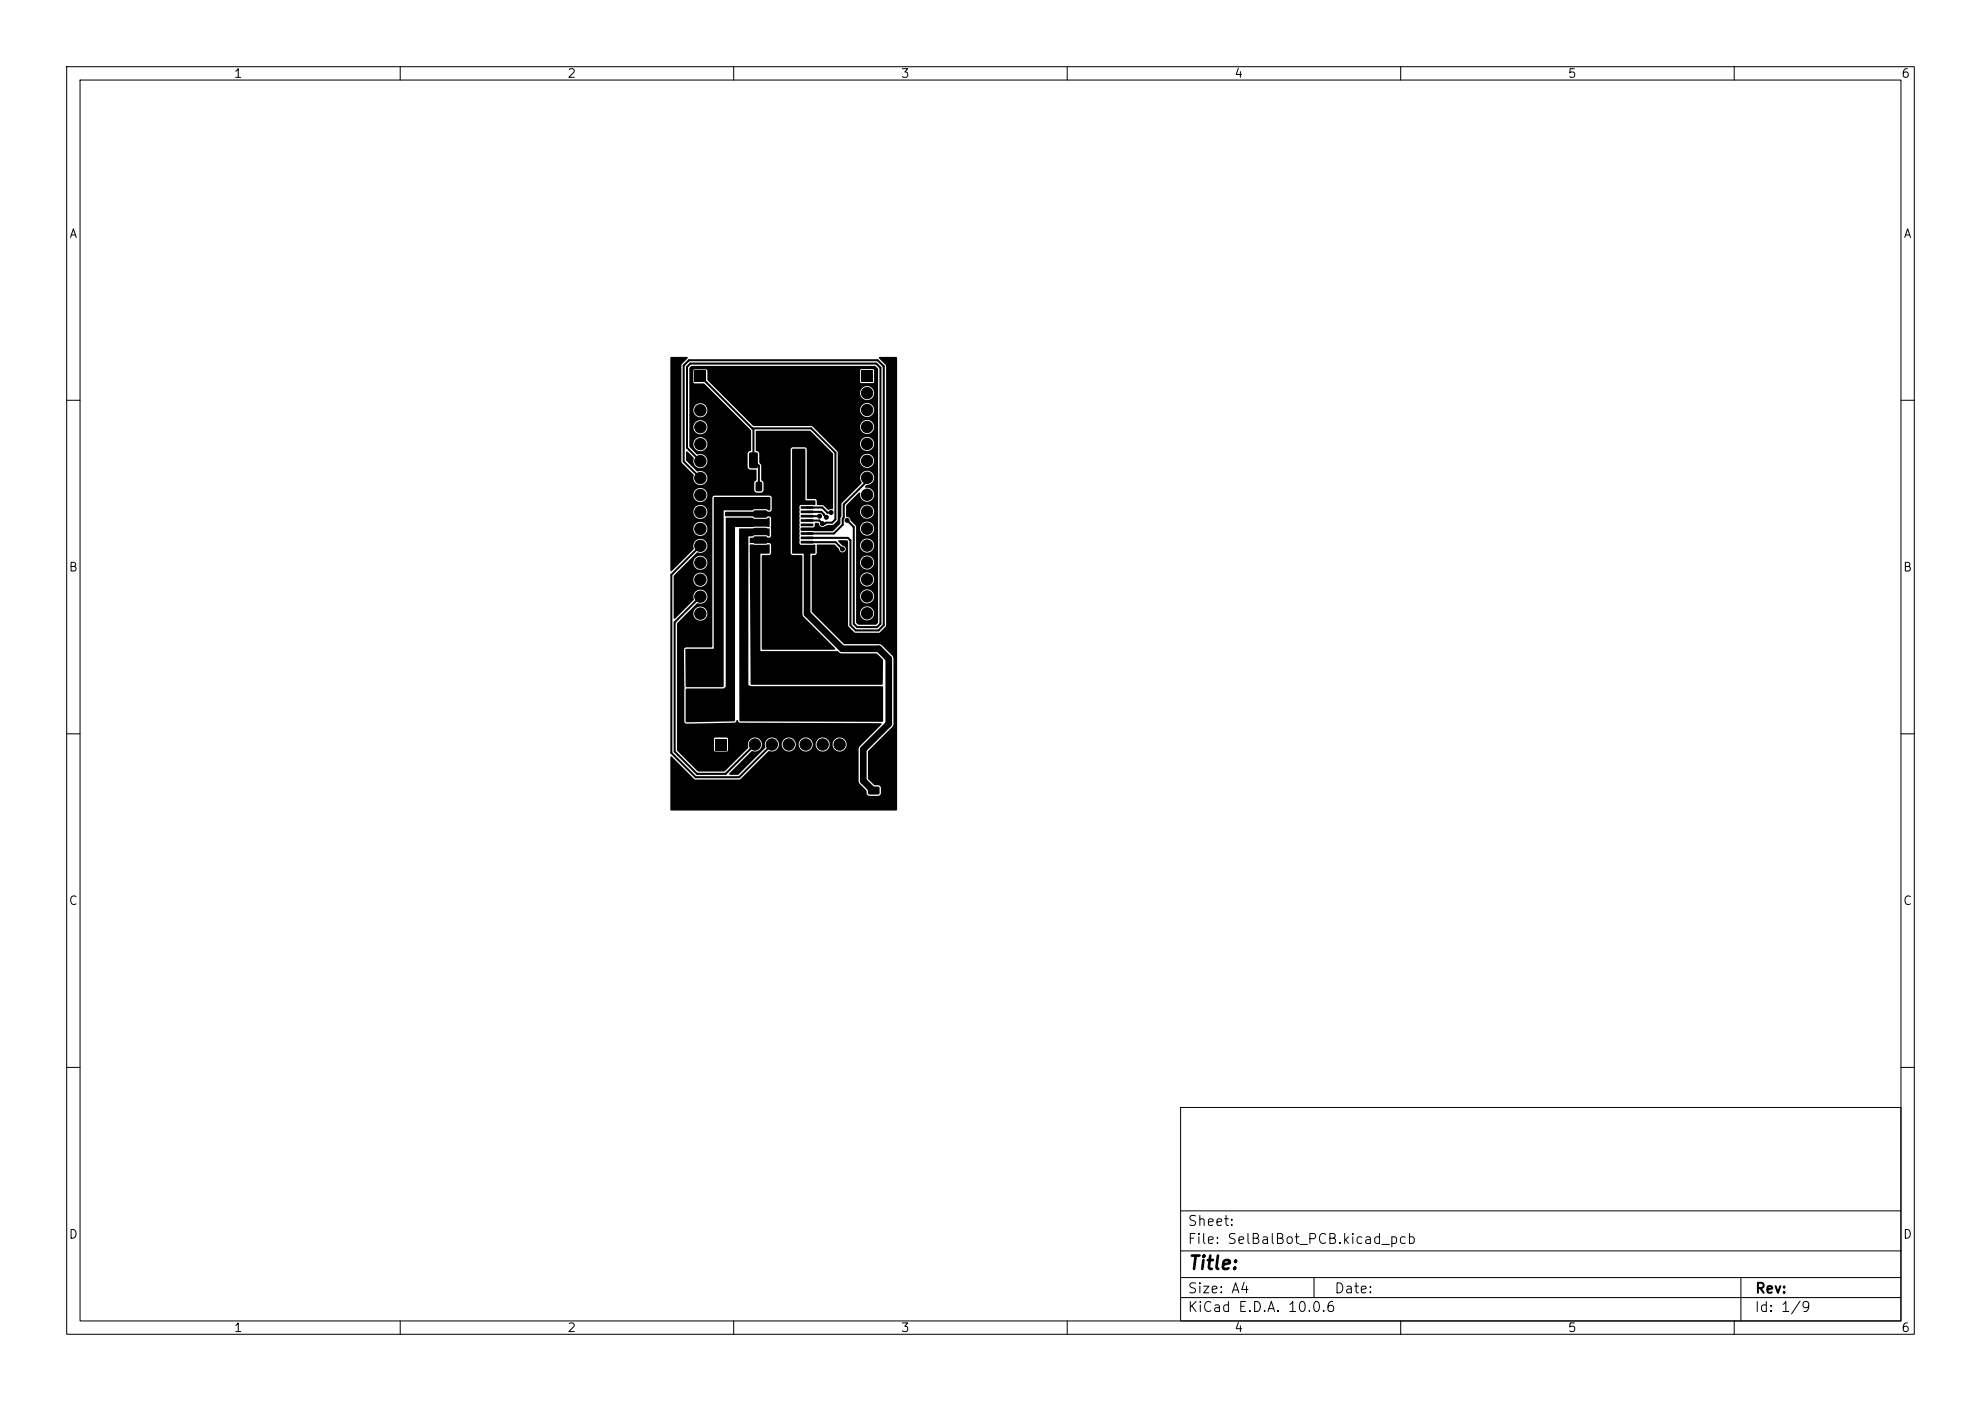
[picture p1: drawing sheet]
<svg xmlns="http://www.w3.org/2000/svg" width="297mm" height="210mm" viewBox="0 0 297 210" stroke-linecap="round" stroke-linejoin="round" font-family="sans-serif">
<defs><g id="words">
<text font-size="2" x="178" y="190.8">Title:</text>
<g font-size="1.5">
<text x="178" y="184.1">Sheet:</text>
<text x="178" y="186.8">File: SelBalBot_PCB.kicad_pcb</text>
<text x="178" y="197">KiCad E.D.A. 10.0.6</text>
<text x="178" y="194.2">Size: A4</text>
<text x="200" y="194.2">Date:</text>
<text x="263" y="197">Id: 1/9</text>
<text x="263" y="194.2">Rev:</text>
</g>
<g font-size="1.3">
<text x="35" y="12">1</text>
<text x="85" y="12">2</text>
<text x="135" y="12">3</text>
<text x="185" y="12">4</text>
<text x="235" y="12">5</text>
<text x="285" y="12">6</text>
<text x="10.3" y="36">A</text>
<text x="285.3" y="36">A</text>
<text x="10.2" y="86">B</text>
<text x="285.2" y="86">B</text>
<text x="10.2" y="136">C</text>
<text x="285.2" y="136">C</text>
<text x="10.2" y="186">D</text>
<text x="285.2" y="186">D</text>
<text x="35" y="200">1</text>
<text x="85" y="200">2</text>
<text x="135" y="200">3</text>
<text x="185" y="200">4</text>
<text x="235" y="200">5</text>
<text x="285" y="200">6</text>
</g>
</g></defs>
<g fill="none" stroke="#000" stroke-width=".15">
<path d="M10 10h277v190h-277zM12 12h273v186h-273zM60 10v2M110 10v2M160 10v2M210 10v2M260 10v2M10 60h2M285 60h2M10 110h2M285 110h2M10 160h2"/>
<path d="M177 166h108v32h-108zM285 160h2M60 198v2M110 198v2M160 198v2M177 194.5h108M177 191.5h108M177 187.5h108M177 181.5h108M197 191.5v3M210 198v2M260 198v2"/>
<path d="M261 191.5v6.5"/>
</g>
<g fill="#000" stroke="#000" stroke-width=".15">
<circle cx="105" cy="59" r=".85"/>
<circle cx="130" cy="58.9" r=".85"/>
<circle cx="105" cy="66.6" r=".85"/>
<circle cx="105" cy="61.5" r=".85"/>
<circle cx="105" cy="69.1" r=".85"/>
<circle cx="105" cy="74.2" r=".85"/>
<circle cx="105" cy="64" r=".85"/>
<circle cx="105" cy="71.7" r=".85"/>
<circle cx="105" cy="76.7" r=".85"/>
<circle cx="105" cy="79.3" r=".85"/>
<circle cx="122.9" cy="77.4" r=".3"/>
<circle cx="123.3" cy="78.5" r=".3"/>
<circle cx="123.9" cy="77.5" r=".3"/>
<circle cx="124.6" cy="76.8" r=".3"/>
<circle cx="127" cy="78" r=".3"/>
<circle cx="130" cy="64" r=".85"/>
<circle cx="130" cy="76.7" r=".85"/>
<circle cx="130" cy="66.5" r=".85"/>
<circle cx="130" cy="61.5" r=".85"/>
<circle cx="130" cy="69.1" r=".85"/>
<circle cx="130" cy="71.6" r=".85"/>
<circle cx="130" cy="79.2" r=".85"/>
<circle cx="130" cy="74.2" r=".85"/>
<circle cx="105" cy="86.9" r=".85"/>
<circle cx="105" cy="89.4" r=".85"/>
<circle cx="105" cy="81.8" r=".85"/>
<circle cx="105" cy="84.4" r=".85"/>
<circle cx="105" cy="92" r=".85"/>
<circle cx="105.1" cy="100" r="1.5"/>
<circle cx="126.3" cy="82.3" r=".3"/>
<circle cx="130" cy="91.9" r=".85"/>
<circle cx="130" cy="89.4" r=".85"/>
<circle cx="130" cy="81.8" r=".85"/>
<circle cx="130" cy="84.3" r=".85"/>
<circle cx="130" cy="86.9" r=".85"/>
<circle cx="130" cy="100" r="1.5"/>
<circle cx="105.1" cy="106.4" r="1.5"/>
<circle cx="110.6" cy="111.6" r=".85"/>
<circle cx="113.2" cy="111.6" r=".85"/>
<circle cx="115.7" cy="111.6" r=".85"/>
<circle cx="118.3" cy="111.6" r=".85"/>
<circle cx="120.8" cy="111.6" r=".85"/>
<circle cx="123.3" cy="111.6" r=".85"/>
<circle cx="125.9" cy="111.6" r=".85"/>
<circle cx="130" cy="106" r="1.5"/>
</g>
<g fill="#000">
<path d="M100.5 53.5h2.5l.1 .1-1 1.1v14.5l1.9 2a1.08 1.08 0 0 0 .8 1.5 1.08 1.08 0 0 0 1.2-1.2 1.08 1.08 0 0 0-1.5-.8l-1.6-1.7v-1.3h.2l.9 .9a1.3 1.3 0 0 0 .5 1.5 1.07 1.07 0 0 0 1.6-1 1.07 1.07 0 0 0-1.6-1l-1.1-1.1v-.3h.5l.1 .2a1.06 1.06 0 0 0 1.7 .5 1.06 1.06 0 0 0-.3-1.8 1.06 1.06 0 0 0-1.5 1.1h-.5v-2.6h.5l.1 .2a1.06 1.06 0 0 0 1.7 .5 1.06 1.06 0 0 0-.3-1.8 1.06 1.06 0 0 0-1.5 1.1h-.5v-2.5h.5l.1 .2a1.06 1.06 0 0 0 1.7 .5 1.06 1.06 0 0 0-.3-1.8 1.06 1.06 0 0 0-1.5 1.1h-.5v-6.4l.3-.3h27.5l.4 .3v38.1l-.3 .3h-2.6l-.3-.3v-1.3h.5l.1 .2a1.06 1.06 0 0 0 1.7 .5 1.06 1.06 0 0 0-.3-1.7 1.06 1.06 0 0 0-1.5 1h-.5v-2.5h.5l.1 .2a1.06 1.06 0 0 0 1.7 .5 1.06 1.06 0 0 0-.3-1.8 1.06 1.06 0 0 0-1.5 1.1h-.5v-2.5h.5l.1 .2a1.06 1.06 0 0 0 1.7 .4 1.06 1.06 0 0 0-.3-1.7 1.06 1.06 0 0 0-1.5 1.1h-.5v-2.6h.5l.1 .2a1.06 1.06 0 0 0 1.7 .5 1.06 1.06 0 0 0-.3-1.8 1.06 1.06 0 0 0-1.5 1.1h-.5v-2.5h.5l.1 .2a1.06 1.06 0 0 0 1.7 .5 1.06 1.06 0 0 0-.3-1.8 1.06 1.06 0 0 0-1.5 1.1h-.5v-2.6h.5l.1 .2a1.06 1.06 0 0 0 1.7 .5 1.06 1.06 0 0 0-.3-1.8 1.06 1.06 0 0 0-1.5 1.1h-.5l-.1-.5-.8-.7a.86 .86 0 0 0-.6-.7v-.6h2a1.06 1.06 0 0 0 1.7 .8 1.06 1.06 0 0 0 0-1.8 1.06 1.06 0 0 0-1.7 .8v.2h-2v-1.1l1.8-1.8a.14 .14 0 0 1 .2 0 .14 .14 0 0 1 0 .2 1.07 1.07 0 0 0 1.2 1.1 1.07 1.07 0 0 0 1-1.3 1.07 1.07 0 0 0-1.4-.8v-.1l.2-.3a1.07 1.07 0 0 0 1.1-1.3 1.07 1.07 0 0 0-1.6-.7 1.07 1.07 0 0 0-.2 1.7l-3 3-.1 2-.1 .3v.8l-1.1 1.1h-2.8h-1.9l-.1-.1v-.4h1.8l.2-.3 .1-.4h.6a.59 .59 0 0 0 .3 .6 .59 .59 0 0 0 .6-.1l.4-.2h.8l.7-.8v-8.7h3.3l.1 .2a1.06 1.06 0 0 0 1.7 .5 1.06 1.06 0 0 0-.3-1.8 1.06 1.06 0 0 0-1.5 1.1h-3.3v-1.5l-1.1-1.1h4.4a1.06 1.06 0 0 0 1.7 .8 1.06 1.06 0 0 0 0-1.8 1.06 1.06 0 0 0-1.7 .8v.2h-4.4l-2.5-2.5h6.9a1.06 1.06 0 0 0 1.7 .8 1.06 1.06 0 0 0 0-1.8 1.06 1.06 0 0 0-1.7 .8v.2h-6.9l-.3-.2h-8.7l-2.4-2.3h18.3a1.06 1.06 0 0 0 1.7 .8 1.06 1.06 0 0 0 0-1.8 1.06 1.06 0 0 0-1.7 .8v.2h-18.3l-2.5-2.6h20.8a1.06 1.06 0 0 0 1.7 .8 1.06 1.06 0 0 0 0-1.8 1.06 1.06 0 0 0-1.7 .8v.2h-20.8l-2-2-.1-1.5h22.9l.1 1.9h1.9l.2-.2v-1.7l-.2-.2h-1.8l-.2 .2h-22.9l-.1-.1h-1.8l-.1 .1v1.9l1.6 .1 7 7v3l-.4 .2-.1 .3v2l.2 .3 1 .1 .1 .1v1.4l-.3 .5v1.1l.2 .3 .8 .1 .2-.2 .2-.2v-1.1l-.4-.5v-2.1l-.3-.5v-1.3l-.1-.3-.4-.2v-2.8l.1-.1h8.1l3.4 3.5v8.1l-.1 .1-.6 .1-.8-.6-.9-.1-.1-.7-.1-.2-1.3-.1-.1-7.5-.3-.2h-1.7l-.3 .2-.1 15.7 .3 .3h1.4l.1 .1v8.7l.1 .3 4.8 4.9-.1 .2-10.9-.1v-14l.1-.1h1l.2-.1 .1-1.4-.1-.2-.2-.1-2.1 .1-.7-.1-.1-.7 .1-.1h.4l.3-.2h1.6l.4 .2 .3-.1 .1-.2v-2.6l-.3-.3-.5 .2h-1.6l-.4-.2h-4l-.1-.6 .1-.1h4l.4-.2h1.6l.3 .2h.4l.2-.3v-1.9l-.3-.2h-8.3l-.3 .2v22.4l-.1 .1h-3.8l-.3 .3 .1 5.8-.1 5.1 .1 .2 .2 .1 7.2-.2 .3-.2a.19 .19 0 0 1 .2-.1 .19 .19 0 0 1 .1 .2l.3 .1 21.1 .1v.2l-3.2 3.3-.2 .4v4.8l.1 .3 1.1 1.1 .1 .6 .2 .2h1.5l.3-.2 .1-1-.2-.3-.2-.1h-.7l-.9-1v-4l3.8-4v-10.2l-1.7-1.8-.2-.1-5.5-.1-4.8-4.9v-8.3l.5-.1 .2-.2 .1-1.4h2.6l.7 .6a.53 .53 0 0 0 .5 .6 .53 .53 0 0 0 .5-.5 .53 .53 0 0 0-.5-.5l-.6-.6v-.2h1.2l.2 .1 .1 12.7 1 1.1 3.6-.1 1.1-1v-38.9l-1.1-1.3 .1-.1h2.5l.1 .1v67.8l-.1 .1h-33.9v-8.1h.2l3.5 3.4 6.7 .1 4.4-4.3a1.07 1.07 0 0 0 1.5-.9h.4v.2a1.06 1.06 0 0 0 1.2 .8 1.06 1.06 0 0 0 .9-1h.4l.1 .2a1.06 1.06 0 0 0 1.1 .8 1.06 1.06 0 0 0 1-1h.4v.2a1.06 1.06 0 0 0 1.1 .8 1.06 1.06 0 0 0 1-1h.4l.1 .2a1.06 1.06 0 0 0 1.7 .5 1.06 1.06 0 0 0-.3-1.8 1.06 1.06 0 0 0-1.5 1.1h-.4v-.2a1.06 1.06 0 0 0-1.2-1 1.06 1.06 0 0 0-.9 1.2h-.4v-.2a1.06 1.06 0 0 0-1.2-1 1.06 1.06 0 0 0-1 1.2h-.4v-.2a1.06 1.06 0 0 0-1.1-1 1.06 1.06 0 0 0-1 1.2h-.4v-.2a1.08 1.08 0 0 0-1.4-.9 1.08 1.08 0 0 0-.7 1.5l-4 4h-1.4v-.2l3.5-3.3a1.06 1.06 0 0 0 1.4-.9 1.06 1.06 0 0 0-1.2-1.1 1.06 1.06 0 0 0-.8 1.4l-3.6 3.6h-3.9l-3.2-3.1v-1.8h5.5l.1 1.9 1.9 .1 .2-.2v-1.8l-.2-.1-1.8-.1-.2 .2h-5.5v-17.2l1.4-1.4h1l.1 .2a1.06 1.06 0 0 0 1.7 .5 1.06 1.06 0 0 0-.3-1.8 1.06 1.06 0 0 0-1.5 1.1h-1l1.6-1.7a1.08 1.08 0 0 0 1.5-.8 1.08 1.08 0 0 0-1.2-1.2 1.08 1.08 0 0 0-.8 1.5l-2.8 2.8h-.1l-.1-5.7h2.9l.1 .2a1.06 1.06 0 0 0 1.7 .5 1.06 1.06 0 0 0-.3-1.8 1.06 1.06 0 0 0-1.5 1.1h-2.9v-.6l1.9-1.9h1l.1 .2a1.06 1.06 0 0 0 1.7 .4 1.06 1.06 0 0 0-.3-1.7 1.06 1.06 0 0 0-1.5 1.1h-1l1.6-1.7a1.08 1.08 0 0 0 1.5-.8 1.08 1.08 0 0 0-1.2-1.2 1.08 1.08 0 0 0-.8 1.5l-3.3 3.3h-.1l-.1-6.2h3.4l.1 .2a1.06 1.06 0 0 0 1.7 .5 1.06 1.06 0 0 0-.3-1.8 1.06 1.06 0 0 0-1.5 1.1h-3.4v-2.6h3.4l.1 .2a1.06 1.06 0 0 0 1.7 .5 1.06 1.06 0 0 0-.3-1.8 1.06 1.06 0 0 0-1.5 1.1h-3.4v-2.5h3.4l.1 .2a1.06 1.06 0 0 0 1.7 .5 1.06 1.06 0 0 0-.3-1.8 1.06 1.06 0 0 0-1.5 1.1h-3.4zM104.1 55.6h1.7v1.7h-1.7zM129.1 55.5h1.7v1.7h-1.7zM112.4 67.9l1-.1 .2 .2v1.9l-.1 .3h-1l-.2-.2zM108.8 77.6h4l.3 .2h1.8l.4-.2 .1 .1v1.2l-.1 .1h-5.1v29l-.1 .1-7.2 .2-.1-.2v-4.8l5.6-.1 .4-.2zM113.1 75.3l1.7-.1 .1 .3-.1 .1h-1.7v-.1zM113.1 75.9h1.7l.1 .3-.1 .1h-1.7v-.1zM113.1 76.6l1.7-.1 .1 .3-.1 .1h-1.7v-.1zM113.1 77.2h1.7l.1 .3-.1 .1h-1.7v-.1zM113.1 77.9l1.7-.1 .1 .3-.1 .1h-1.7v-.1zM113.1 78.5h1.7l.1 .3-.1 .1h-1.7v-.1zM113.1 79.2l1.7-.1 .1 .3-.1 .1h-1.7v-.1z"/>
<path d="M113.1 79.8h1.7l.1 .3-.1 .1h-1.7v-.1zM113.3 72.3l.7-.1 .3 .2v1l-.2 .2-.6 .1-.2-.2zM110.8 79.3l2.4-.2 2.1 .1 .1 .1v1a.26 .26 0 0 1-.3 .1 .26 .26 0 0 1-.2-.2h-1.8l-.3 .2h-.6v22.3l.5 .2h19.6l.1 5.3-21.5-.1zM115.2 72.3l.7-.1 .3 .2v1l-.2 .2-.6 .1-.2-.2zM115.4 67.9l1.1-.1 .2 .2v1.9l-.1 .3h-1l-.2-.2zM107 74.6l8.4-.1 .1 .1v1.8l-.1 .1-.5-.2h-1.8l-.3 .2h-4.3v26.4l-.1 .1h-5.5l-.1-.1v-5.6h4.2zM119.4 67.9l1-.1 .2 .2v1.9l-.1 .3h-1l-.2-.2zM119.4 72.3l.7-.1 .3 .2v1l-.2 .2-.6 .1-.2-.2zM120.1 79.8h1.7l.2 .3-.2 .1h-1.7v-.1zM120.1 79.2l1.7-.1 .2 .3-.2 .1h-1.7v-.1zM120.1 78.5h1.7l.2 .3-.2 .1h-1.7v-.1zM120.1 77.9l1.7-.1 .2 .3-.2 .1h-1.7v-.1z"/>
<path d="M120.1 77.2h1.7l.2 .3-.2 .1h-1.7v-.1zM120.1 76.6l1.7-.1 .2 .3-.2 .1h-1.7v-.1zM120.1 75.9h1.7l.2 .3-.2 .1h-1.7v-.1zM120.1 75.3l1.7-.1 .2 .3-.2 .1h-1.7v-.1zM118.8 67.3h1.8l.2 .1v7.6h1.4v.6l-.1 .1h-2l-.2 .2-.1 5.5 .3 .3 2.1-.1v1.3l-.1 .1h-3.2l-.1-.1zM121.3 72.3l.7-.1 .3 .2v1l-.2 .2-.6 .1-.2-.2zM122.4 67.9l1.1-.1 .2 .2v1.9l-.1 .3h-1l-.2-.2zM112.4 81.7l2.9-.1 .1 .1v1.2l-1.4 .1v14.6h11.6l.6 .4h5.2l1 .9-.1 3.7h-19.7zM113.1 80.5l1.7-.1 .1 .3-.1 .1h-1.7v-.1zM113.1 81.1h1.7l.1 .3-.1 .1h-1.7v-.1zM113.1 81.8l1.7-.1 .1 .3-.1 .1h-1.7v-.1zM113.1 82.4h1.7l.1 .3-.1 .1h-1.7v-.1z"/>
<path d="M120.1 82.4h1.7l.2 .3-.2 .1h-1.7v-.1zM120.1 81.8l1.7-.1 .2 .3-.2 .1h-1.7v-.1zM120.1 81.1h1.7l.2 .3-.2 .1h-1.7v-.1zM120.1 80.5l1.7-.1 .2 .3-.2 .1h-1.7v-.1zM107.2 110.8h1.7v1.7h-1.7zM130.2 118l1.5-.1 .2 .3v.7l-.3 .2h-1.3l-.2-.2z"/>
</g>
<path d="M130.7 116.5h.6" fill="none" stroke="#000" stroke-width="1.2"/>
<path d="M121 82.6v9.4l5.2 5.3h5.5l1.5 1.5v9.7l-3.8 3.8v4.7l1.5 1.5h.1" fill="none" stroke="#000" stroke-width="1"/>
<path d="M105 56.4l8 8v4.6l.8 .8v3.1M105 71.7l-2.5-2.5v-14.4l.8-.8h28.3l.9 .9v38.8l-.8 .8h-3.4l-.8-.8v-12.7l-.4-.4h-6.1M105 69.1l-2-2v-12.1l.5-.5h27.9l.6 .6v38.4l-.5 .5h-3l-.5-.5v-14.5l-1-1M112.8 64.2h8.8l3.6 3.7v10l-.4 .4h-1l-.1 .2h-.4l-.5-.5h-1.8M121 77.4h1.9M121 76.1h2.3l.8 .8 .5-.1M121 76.7h2.1l.8 .8M124.5 76.8v.1M130 72.1l-3.5 3.5v2l-.2 .1v1l-1.3 1.3h-4M105 81.8l-4.4 4.4v26.7l3.7 3.6h6.5l4.9-4.9M105 89.4l-3.8 3.9v19.4l3.3 3.3h4.3l4.4-4.4M121 81.3h4.3l1 1" fill="none" stroke="#000" stroke-width=".3"/>
<use href="#words"/>
</svg>
